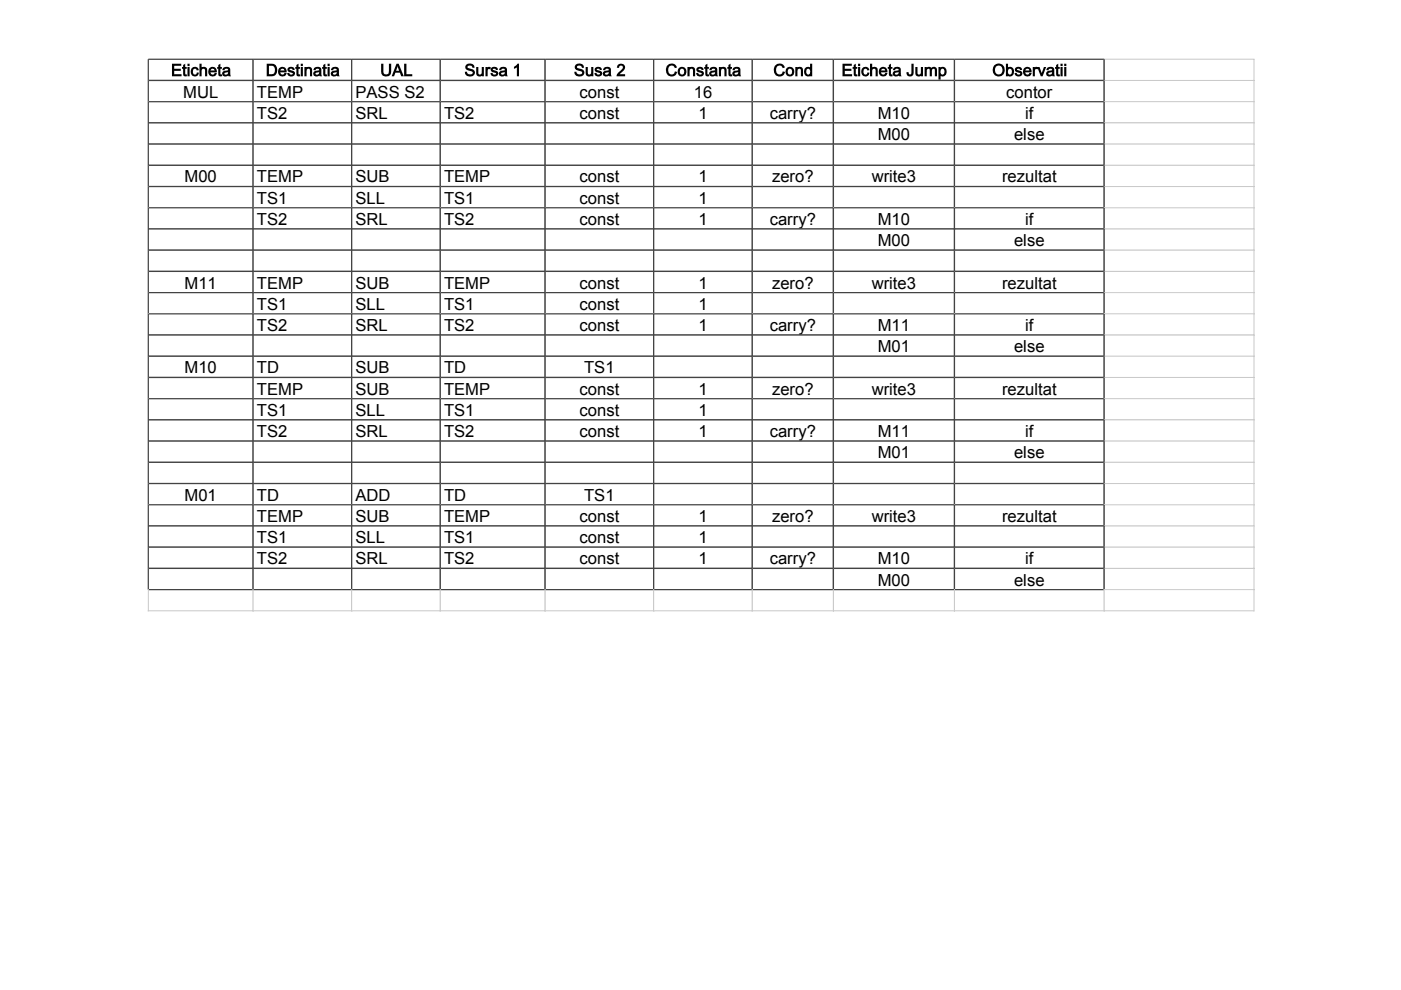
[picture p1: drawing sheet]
<svg xmlns="http://www.w3.org/2000/svg" width="297mm" height="210mm" viewBox="0 0 297 210" stroke-linecap="round" stroke-linejoin="round" font-family="sans-serif">
<defs><g id="words">
<g font-size="3.5" fill="#fff">
<text x="36.2" y="16.2">Eticheta</text>
<text x="56.3" y="16.2">Destinatia</text>
<text x="80.5" y="16.2">UAL</text>
<text x="98.4" y="16.2">Sursa 1</text>
<text x="121.6" y="16.2">Susa 2</text>
<text x="141" y="16.2">Constanta</text>
<text x="163.9" y="16.2">Cond</text>
<text x="178.4" y="16.2">Eticheta Jump</text>
<text x="210.3" y="16.2">Observatii</text>
</g>
<g font-size="3.5">
<text x="38.8" y="20.7">MUL</text>
<text x="54.5" y="20.7">TEMP</text>
<text x="75.4" y="20.7">PASS S2</text>
<text x="122.9" y="20.7">const</text>
<text x="147.1" y="20.7">16</text>
<text x="213.3" y="20.7">contor</text>
<text x="54.5" y="25.2">TS2</text>
<text x="75.4" y="25.2">SRL</text>
<text x="94.1" y="25.2">TS2</text>
<text x="122.9" y="25.2">const</text>
<text x="148.1" y="25.2">1</text>
<text x="163.2" y="25.2">carry?</text>
<text x="186.1" y="25.2">M10</text>
<text x="186.1" y="29.7">M00</text>
<text x="215" y="29.7">else</text>
<text x="217.4" y="25.2">if</text>
<text x="39.1" y="38.7">M00</text>
<text x="54.5" y="38.7">TEMP</text>
<text x="75.4" y="38.7">SUB</text>
<text x="94.1" y="38.7">TEMP</text>
<text x="122.9" y="38.7">const</text>
<text x="148.1" y="38.7">1</text>
<text x="163.7" y="38.7">zero?</text>
<text x="184.8" y="38.7">write3</text>
<text x="212.5" y="38.7">rezultat</text>
<text x="54.5" y="43.2">TS1</text>
<text x="54.5" y="47.7">TS2</text>
<text x="75.4" y="43.2">SLL</text>
<text x="75.4" y="47.7">SRL</text>
<text x="94.1" y="43.2">TS1</text>
<text x="94.1" y="47.7">TS2</text>
<text x="122.9" y="43.2">const</text>
<text x="122.9" y="47.7">const</text>
<text x="148.1" y="43.2">1</text>
<text x="148.1" y="47.7">1</text>
<text x="163.2" y="47.7">carry?</text>
<text x="186.1" y="47.7">M10</text>
<text x="217.4" y="47.7">if</text>
<text x="186.1" y="52.2">M00</text>
<text x="215" y="52.2">else</text>
<text x="39.1" y="61.2">M11</text>
<text x="54.5" y="61.2">TEMP</text>
<text x="54.5" y="65.7">TS1</text>
<text x="75.4" y="61.2">SUB</text>
<text x="75.4" y="65.7">SLL</text>
<text x="94.1" y="61.2">TEMP</text>
<text x="94.1" y="65.7">TS1</text>
<text x="122.9" y="61.2">const</text>
<text x="122.9" y="65.7">const</text>
<text x="148.1" y="61.2">1</text>
<text x="148.1" y="65.7">1</text>
<text x="163.7" y="61.2">zero?</text>
<text x="184.8" y="61.2">write3</text>
<text x="212.5" y="61.2">rezultat</text>
<text x="54.5" y="70.2">TS2</text>
<text x="75.4" y="70.2">SRL</text>
<text x="94.1" y="70.2">TS2</text>
<text x="122.9" y="70.2">const</text>
<text x="148.1" y="70.2">1</text>
<text x="163.2" y="70.2">carry?</text>
<text x="186.1" y="70.2">M11</text>
<text x="217.4" y="70.2">if</text>
<text x="186.1" y="74.7">M01</text>
<text x="215" y="74.7">else</text>
<text x="39.1" y="79.2">M10</text>
<text x="54.5" y="79.2">TD</text>
<text x="54.5" y="83.7">TEMP</text>
<text x="75.4" y="79.2">SUB</text>
<text x="75.4" y="83.7">SUB</text>
<text x="94.1" y="79.2">TD</text>
<text x="94.1" y="83.7">TEMP</text>
<text x="122.9" y="83.7">const</text>
<text x="123.9" y="79.2">TS1</text>
<text x="148.1" y="83.7">1</text>
<text x="163.7" y="83.7">zero?</text>
<text x="184.8" y="83.7">write3</text>
<text x="212.5" y="83.7">rezultat</text>
<text x="54.5" y="88.2">TS1</text>
<text x="75.4" y="88.2">SLL</text>
<text x="94.1" y="88.2">TS1</text>
<text x="122.9" y="88.2">const</text>
<text x="148.1" y="88.2">1</text>
<text x="54.5" y="92.7">TS2</text>
<text x="75.4" y="92.7">SRL</text>
<text x="94.1" y="92.7">TS2</text>
<text x="122.9" y="92.7">const</text>
<text x="148.1" y="92.7">1</text>
<text x="163.2" y="92.7">carry?</text>
<text x="186.1" y="92.7">M11</text>
<text x="217.4" y="92.7">if</text>
<text x="186.1" y="97.2">M01</text>
<text x="215" y="97.2">else</text>
<text x="39.1" y="106.2">M01</text>
<text x="54.5" y="106.2">TD</text>
<text x="75.4" y="106.2">ADD</text>
<text x="94.1" y="106.2">TD</text>
<text x="123.9" y="106.2">TS1</text>
<text x="54.5" y="110.7">TEMP</text>
<text x="75.4" y="110.7">SUB</text>
<text x="94.1" y="110.7">TEMP</text>
<text x="122.9" y="110.7">const</text>
<text x="148.1" y="110.7">1</text>
<text x="163.7" y="110.7">zero?</text>
<text x="184.8" y="110.7">write3</text>
<text x="212.5" y="110.7">rezultat</text>
<text x="54.5" y="115.2">TS1</text>
<text x="54.5" y="119.7">TS2</text>
<text x="75.4" y="115.2">SLL</text>
<text x="75.4" y="119.7">SRL</text>
<text x="94.1" y="115.2">TS1</text>
<text x="94.1" y="119.7">TS2</text>
<text x="122.9" y="115.2">const</text>
<text x="122.9" y="119.7">const</text>
<text x="148.1" y="115.2">1</text>
<text x="148.1" y="119.7">1</text>
<text x="163.2" y="119.7">carry?</text>
<text x="186.1" y="119.7">M10</text>
<text x="217.4" y="119.7">if</text>
<text x="186.1" y="124.1">M00</text>
<text x="215" y="124.1">else</text>
</g>
</g></defs>
<path d="M31.4 12.6h22.3v4.5h-22.3z" fill="none" stroke="#434343" stroke-width=".26"/>
<path d="M36.5 13.5h1.9v.5h-1.5v.6h1.4v.4h-1.4v.7h1.6v.5h-2zM38.8 13.8l.5-.3v.7h.3v.4h-.3v1.1l.3 .1v.4a.54 .54 0 0 1-.6-.1 .54 .54 0 0 1-.2-.5v-1h-.2v-.4h.2zM39.8 13.5h.4v.5h-.4zM39.8 14.2h.4v2h-.4zM40.7 14.4a.86 .86 0 0 1 .9-.2 .86 .86 0 0 1 .6 .7h-.5l-.2-.3a.61 .61 0 0 0-.6 .6 .61 .61 0 0 0 .5 .6l.3-.4h.5a.91 .91 0 0 1-1.2 .8 .91 .91 0 0 1-.5-1.3zM42.3 13.5h.4v.8a.73 .73 0 0 1 .9-.1 .73 .73 0 0 1 .3 .7v1.3h-.4v-1.3a.35 .35 0 0 0-.3-.3 .35 .35 0 0 0-.4 .3l-.1 1.3h-.4zM44.4 14.4a.94 .94 0 0 1 1.1-.1 .94 .94 0 0 1 .5 1h-1.4a.46 .46 0 0 0 .4 .5 .46 .46 0 0 0 .5-.4l.5 .1a.97 .97 0 0 1-1.3 .6 .97 .97 0 0 1-.5-1.3zM44.8 14.7l-.2 .2h.9l-.2-.3zM46.3 13.8l.4-.3v.7h.3v.4h-.3v1.1l.3 .1 .1 .4a.54 .54 0 0 1-.6-.1 .54 .54 0 0 1-.2-.5v-1h-.3v-.4h.3zM47.3 14.4a.9 .9 0 0 1 1.1-.2 .9 .9 0 0 1 .4 1.1l.2 .9h-.5l-.1-.2a.72 .72 0 0 1-.9 .2 .72 .72 0 0 1-.3-.9l.4-.3 .8-.1-.1-.2-.3-.1h-.3l-.1 .3h-.5zM47.6 15.5v.1a.39 .39 0 0 0 .5 .2 .39 .39 0 0 0 .2-.5z" fill="#000"/>
<path d="M53.7 12.6h20.9v4.5h-20.9z" fill="#fff"/>
<path d="M53.7 12.6h20.9v4.5h-20.9z" fill="none" stroke="#434343" stroke-width=".26"/>
<path d="M56.5 13.5h1a1.33 1.33 0 0 1 1.3 1.3 1.33 1.33 0 0 1-1.3 1.4h-1zM57 14v1.7h.5a.9 .9 0 0 0 .8-.9 .9 .9 0 0 0-.8-.8zM59.2 14.4a.94 .94 0 0 1 1.1-.1 .94 .94 0 0 1 .5 1h-1.4a.46 .46 0 0 0 .4 .5 .46 .46 0 0 0 .5-.4l.5 .1a.97 .97 0 0 1-1.3 .6 .97 .97 0 0 1-.5-1.3zM59.6 14.7l-.2 .2h.9l-.2-.3zM61 14.4a.86 .86 0 0 1 1.5 .4l-.4 .1a.33 .33 0 0 0-.3-.3 .33 .33 0 0 0-.4 .2l.1 .1a.76 .76 0 0 1 .8 .3 .76 .76 0 0 1 .1 .8 .91 .91 0 0 1-1.5-.5l.4-.1a.39 .39 0 0 0 .4 .4 .39 .39 0 0 0 .4-.2l-.1-.1a.78 .78 0 0 1-1-1.1zM62.8 13.8l.5-.3v.7h.3v.4h-.3v1.1l.3 .1 .1 .4a.54 .54 0 0 1-.7-.1 .54 .54 0 0 1-.2-.5v-1h-.2v-.4h.2zM63.8 13.5h.4v.5h-.4zM63.8 14.2h.4v2h-.4zM64.5 14.2l.5 .1a.74 .74 0 0 1 .8-.1 .74 .74 0 0 1 .4 .8v1.2h-.5v-1.5l-.3-.1-.4 .3v1.3h-.5zM66.6 14.4a.9 .9 0 0 1 1.2-.2 .9 .9 0 0 1 .3 1.1l.2 .9h-.5l-.1-.2a.72 .72 0 0 1-.9 .2 .72 .72 0 0 1-.3-.9l.4-.3 .8-.1-.1-.2-.3-.1h-.3l-.1 .3h-.5zM66.9 15.5v.1a.39 .39 0 0 0 .5 .2 .39 .39 0 0 0 .2-.5zM68.5 13.8l.5-.3v.7h.3v.4h-.3v1.1l.3 .1v.4a.54 .54 0 0 1-.6-.1 .54 .54 0 0 1-.2-.5v-1h-.2v-.4h.2zM69.5 13.5h.4v.5h-.4zM69.5 14.2h.4v2h-.4zM70.3 14.4a.9 .9 0 0 1 1.2-.2 .9 .9 0 0 1 .4 1.1l.1 .9h-.5l-.1-.2a.72 .72 0 0 1-.9 .2 .72 .72 0 0 1-.3-.9l.4-.3 .8-.1-.1-.2-.3-.1h-.2l-.2 .3h-.4zM70.6 15.5v.1a.39 .39 0 0 0 .5 .2 .39 .39 0 0 0 .2-.5z" fill="#000"/>
<path d="M74.6 12.6h18.8v4.5h-18.8z" fill="#fff"/>
<path d="M74.6 12.6h18.8v4.5h-18.8z" fill="none" stroke="#434343" stroke-width=".26"/>
<path d="M80.8 13.5h.5v1.5a.6 .6 0 0 0 .4 .8 .6 .6 0 0 0 .7-.4l.1-1.9h.4v1.5a1.07 1.07 0 0 1-1 1.2 1.07 1.07 0 0 1-1.1-1.2zM84.1 13.5h.4l1.1 2.7h-.5l-.3-.8h-1l-.3 .8h-.5zM84.3 13.8l-.3 1.2h.6zM85.7 13.5h.5v2.2h1.2v.5h-1.7z" fill="#000"/>
<path d="M93.4 12.6h22.2v4.5h-22.2z" fill="#fff"/>
<path d="M93.4 12.6h22.2v4.5h-22.2z" fill="none" stroke="#434343" stroke-width=".26"/>
<path d="M98.8 13.8a1.06 1.06 0 0 1 1.1-.3 1.06 1.06 0 0 1 .7 .9h-.4a.54 .54 0 0 0-.5-.5 .54 .54 0 0 0-.6 .4l.3 .2a1.12 1.12 0 0 1 1.3 1.1 1.12 1.12 0 0 1-1.2 .6 1.12 1.12 0 0 1-1-1h.5a.64 .64 0 0 0 .5 .6 .64 .64 0 0 0 .7-.4l-.4-.3a.91 .91 0 0 1-.9-.4 .91 .91 0 0 1-.1-.9zM101 14.2h.4v1.1a.37 .37 0 0 0 .2 .5 .37 .37 0 0 0 .5-.3v-1.3h.5v2l-.4-.1a.74 .74 0 0 1-.9 .1 .74 .74 0 0 1-.3-.8zM102.9 14.2l1.2 .1-.2 .4-.3-.1-.2 .2v1.4h-.5zM104.1 14.4a.85 .85 0 0 1 1.5 .4l-.5 .1a.33 .33 0 0 0-.2-.3 .33 .33 0 0 0-.4 .2l.1 .1a.76 .76 0 0 1 .8 .3 .76 .76 0 0 1 .1 .8 .91 .91 0 0 1-1.5-.5l.4-.1a.39 .39 0 0 0 .3 .4 .39 .39 0 0 0 .5-.2l-.1-.1a.78 .78 0 0 1-1-1.1zM106 14.4a.9 .9 0 0 1 1.1-.2 .9 .9 0 0 1 .4 1.1l.2 .9h-.5l-.1-.2a.72 .72 0 0 1-.9 .2 .72 .72 0 0 1-.3-.9l.4-.3 .7-.1v-.2l-.3-.1h-.3l-.1 .3h-.5zM106.3 15.5l-.1 .1a.39 .39 0 0 0 .5 .2 .39 .39 0 0 0 .3-.5zM109 14.2l.7-.7h.3v2.7h-.4v-1.9l-.6 .3z" fill="#000"/>
<path d="M115.6 12.6h23v4.5h-23z" fill="#fff"/>
<path d="M115.6 12.6h23v4.5h-23z" fill="none" stroke="#434343" stroke-width=".26"/>
<path d="M122 13.8a1.06 1.06 0 0 1 1.1-.3 1.06 1.06 0 0 1 .7 .9h-.4a.54 .54 0 0 0-.5-.5 .54 .54 0 0 0-.6 .4l.3 .2a1.12 1.12 0 0 1 1.3 1.1 1.12 1.12 0 0 1-1.2 .6 1.12 1.12 0 0 1-.9-1h.4a.64 .64 0 0 0 .5 .6 .64 .64 0 0 0 .7-.4l-.4-.3a.91 .91 0 0 1-.9-.4 .91 .91 0 0 1-.1-.9zM124.2 14.2h.4v1.1a.37 .37 0 0 0 .3 .5 .37 .37 0 0 0 .4-.3v-1.3h.5v2l-.4-.1a.74 .74 0 0 1-.8 .1 .74 .74 0 0 1-.4-.8zM126.2 14.4a.85 .85 0 0 1 1.4 .4l-.4 .1a.33 .33 0 0 0-.3-.3 .33 .33 0 0 0-.4 .2l.2 .1a.76 .76 0 0 1 .8 .3 .76 .76 0 0 1 0 .8 .91 .91 0 0 1-1.5-.5l.5-.1a.39 .39 0 0 0 .3 .4 .39 .39 0 0 0 .4-.2l-.1-.1a.78 .78 0 0 1-.9-1.1zM128 14.4a.9 .9 0 0 1 1.2-.2 .9 .9 0 0 1 .3 1.1l.2 .9h-.5l-.1-.2a.72 .72 0 0 1-.9 .2 .72 .72 0 0 1-.3-.9l.4-.3 .8-.1-.1-.2-.3-.1h-.3l-.1 .3h-.5zM128.3 15.5v.1a.39 .39 0 0 0 .5 .2 .39 .39 0 0 0 .2-.5zM131.1 13.7a.88 .88 0 0 1 1.3 .1 .88 .88 0 0 1-.4 1.3l-.6 .6h1.1v.5h-1.8a2.5 2.5 0 0 1 1.2-1.6 .41 .41 0 0 0 0-.6 .41 .41 0 0 0-.6 .1l-.1 .3h-.4z" fill="#000"/>
<path d="M138.6 12.6h20.9v4.5h-20.9z" fill="#fff"/>
<path d="M138.6 12.6h20.9v4.5h-20.9z" fill="none" stroke="#434343" stroke-width=".26"/>
<path d="M141.6 13.8a1.18 1.18 0 0 1 1.9 .5l-.4 .1a.77 .77 0 0 0-1.1-.4 .77 .77 0 0 0-.3 1.1 .7 .7 0 0 0 .7 .7 .7 .7 0 0 0 .7-.7l.5 .2a1.25 1.25 0 0 1-1.7 .8 1.25 1.25 0 0 1-.7-1.7zM144 14.4a.98 .98 0 0 1 1.3 .2 .98 .98 0 0 1-.1 1.3 .98 .98 0 0 1-1.3 0l-.2-.3a1.24 1.24 0 0 1 .3-1.2zM144.3 14.7a.57 .57 0 0 0-.1 .8 .57 .57 0 0 0 .8 .1 .58 .58 0 0 0 0-.7 .58 .58 0 0 0-.7-.2zM145.8 14.2l.4 .1a.74 .74 0 0 1 .8-.1 .74 .74 0 0 1 .4 .8v1.2h-.5v-1.5l-.3-.1-.4 .3v1.3h-.4zM147.7 14.4a.85 .85 0 0 1 1.5 .4l-.5 .1a.33 .33 0 0 0-.2-.3 .33 .33 0 0 0-.4 .2l.1 .1a.76 .76 0 0 1 .8 .2 .76 .76 0 0 1 .1 .9 .91 .91 0 0 1-1.5-.5l.4-.1a.39 .39 0 0 0 .3 .4 .39 .39 0 0 0 .5-.2l-.1-.1a.78 .78 0 0 1-1-1.1zM149.5 13.8l.5-.3v.7h.3v.4h-.3v1.1l.3 .1 .1 .4a.54 .54 0 0 1-.7-.1 .54 .54 0 0 1-.2-.5v-1h-.2v-.4h.2zM150.6 14.4a.9 .9 0 0 1 1.1-.2 .9 .9 0 0 1 .4 1.1l.1 .9h-.5v-.2a.72 .72 0 0 1-1 .2 .72 .72 0 0 1-.2-.9l.4-.3 .7-.1v-.2l-.3-.1h-.3l-.2 .3h-.4zM150.9 15.5l-.1 .1a.39 .39 0 0 0 .5 .2 .39 .39 0 0 0 .2-.5zM152.4 14.2l.4 .1a.74 .74 0 0 1 .9-.1 .74 .74 0 0 1 .3 .8v1.2h-.4v-1.5l-.3-.1-.4 .3v1.3h-.5zM154.4 13.8l.5-.3v.7h.3v.4h-.3v1.1l.3 .1 .1 .4a.54 .54 0 0 1-.7-.1 .54 .54 0 0 1-.2-.5v-1h-.2v-.4h.2zM155.5 14.4a.9 .9 0 0 1 1.1-.2 .9 .9 0 0 1 .4 1.1l.1 .9h-.5v-.2a.72 .72 0 0 1-1 .2 .72 .72 0 0 1-.2-.9l.4-.3 .7-.1v-.2l-.3-.1h-.3l-.2 .3h-.4zM155.8 15.5l-.1 .1a.39 .39 0 0 0 .5 .2 .39 .39 0 0 0 .2-.5z" fill="#000"/>
<path d="M159.5 12.6h17.2v4.5h-17.2z" fill="#fff"/>
<path d="M159.5 12.6h17.2v4.5h-17.2z" fill="none" stroke="#434343" stroke-width=".26"/>
<path d="M164.4 13.8a1.18 1.18 0 0 1 2 .5l-.5 .1a.77 .77 0 0 0-1-.4 .77 .77 0 0 0-.3 1.1 .7 .7 0 0 0 .7 .7 .7 .7 0 0 0 .7-.7l.5 .2a1.25 1.25 0 0 1-1.7 .8 1.25 1.25 0 0 1-.7-1.7zM166.9 14.4a.98 .98 0 0 1 1.3 .2 .98 .98 0 0 1-.1 1.3 .98 .98 0 0 1-1.4 0l-.1-.3a1.24 1.24 0 0 1 .3-1.2zM167.1 14.7a.57 .57 0 0 0 0 .8 .57 .57 0 0 0 .7 .1 .58 .58 0 0 0 .1-.7 .58 .58 0 0 0-.8-.2zM168.6 14.2l.4 .1a.74 .74 0 0 1 .9-.1 .74 .74 0 0 1 .4 .8v1.2h-.5v-1.5l-.3-.1-.4 .3v1.3h-.5zM170.7 14.5a.87 .87 0 0 1 1.1-.2v-.8h.4v2.7l-.4-.1a1.01 1.01 0 0 1-1.3-.4 1.01 1.01 0 0 1 .2-1.2zM171.1 14.7a.7 .7 0 0 0 .4 1.1 .67 .67 0 0 0 .3-.7 .67 .67 0 0 0-.6-.5z" fill="#000"/>
<path d="M176.7 12.6h25.7v4.5h-25.7z" fill="#fff"/>
<path d="M176.7 12.6h25.7v4.5h-25.7z" fill="none" stroke="#434343" stroke-width=".26"/>
<path d="M178.6 13.5h2v.5h-1.5v.6h1.4v.4h-1.4v.7h1.6v.5h-2.1zM181 13.8l.4-.3v.7h.4v.4h-.4v1.1l.3 .1 .1 .4a.54 .54 0 0 1-.6-.1 .54 .54 0 0 1-.2-.5v-1h-.2v-.4h.2zM181.9 13.5h.5v.5h-.5zM181.9 14.2h.5v2h-.5zM182.9 14.4a.86 .86 0 0 1 .8-.2 .86 .86 0 0 1 .6 .7h-.4l-.2-.3a.61 .61 0 0 0-.6 .6 .61 .61 0 0 0 .5 .6l.3-.4h.5a.91 .91 0 0 1-1.2 .8 .91 .91 0 0 1-.6-1.3zM184.5 13.5h.4v.8a.73 .73 0 0 1 .8-.1 .73 .73 0 0 1 .4 .7v1.3h-.5v-1.3a.35 .35 0 0 0-.3-.3 .35 .35 0 0 0-.4 .3v1.3h-.4zM186.6 14.4a.94 .94 0 0 1 1.1-.1 .94 .94 0 0 1 .5 1h-1.4a.46 .46 0 0 0 .4 .5 .46 .46 0 0 0 .5-.4l.5 .1a.97 .97 0 0 1-1.3 .6 .97 .97 0 0 1-.5-1.3zM186.9 14.7l-.1 .2h.9l-.2-.3zM188.5 13.8l.4-.3v.7h.3v.4h-.3v1.1l.3 .1 .1 .4a.54 .54 0 0 1-.6-.1 .54 .54 0 0 1-.2-.5v-1h-.3v-.4h.3zM189.5 14.4a.9 .9 0 0 1 1.1-.2 .9 .9 0 0 1 .4 1.1l.1 .9h-.4l-.1-.2a.72 .72 0 0 1-.9 .2 .72 .72 0 0 1-.3-.9l.4-.3 .7-.1v-.2l-.3-.1h-.3l-.2 .3h-.4zM189.8 15.5l-.1 .1a.39 .39 0 0 0 .5 .2 .39 .39 0 0 0 .3-.5zM193.2 13.5h.5v1.8a.78 .78 0 0 1-.7 .9 .78 .78 0 0 1-.8-.9h.4l.1 .2a.29 .29 0 0 0 .2 .3 .29 .29 0 0 0 .3-.3zM194.1 14.2h.4v1.1a.37 .37 0 0 0 .2 .5 .37 .37 0 0 0 .5-.3v-1.3h.5v2l-.4-.1a.73 .73 0 0 1-.9 .1 .73 .73 0 0 1-.3-.8zM196 14.2h1.1l.4 .2a.67 .67 0 0 1 .7-.2 .67 .67 0 0 1 .5 .6v1.4h-.5v-1.3l-.2-.3-.4 .2v1.4h-.5v-1.3a.31 .31 0 0 0-.3-.3 .31 .31 0 0 0-.3 .3v1.3h-.5zM199 14.2l.4 .1a.97 .97 0 0 1 1.3 .9 .97 .97 0 0 1-1.3 .9v.8h-.4zM199.5 14.7a.56 .56 0 0 0-.1 .7 .56 .56 0 0 0 .7 .3 .69 .69 0 0 0-.4-1.1z" fill="#000"/>
<path d="M202.4 12.6h31.7v4.5h-31.7z" fill="#fff"/>
<path d="M202.4 12.6h31.7v4.5h-31.7z" fill="none" stroke="#434343" stroke-width=".26"/>
<path d="M210.8 13.8a1.32 1.32 0 0 1 1.9 .2 1.32 1.32 0 0 1-.2 1.9 1.32 1.32 0 0 1-1.9-.4l-.1-.7zM211.2 14.1a.95 .95 0 0 0-.2 1.2 .95 .95 0 0 0 1.1 .4 .92 .92 0 0 0 .4-1.3 .92 .92 0 0 0-1.3-.3zM213.3 13.5h.4v.8a.98 .98 0 0 1 1.3 .9 .98 .98 0 0 1-1.3 .9l-.4 .1zM213.8 14.7a.65 .65 0 0 0 .4 1.1 .66 .66 0 0 0 .3-.7 .66 .66 0 0 0-.5-.5zM215.3 14.4a.86 .86 0 0 1 1.4 .4l-.4 .1a.33 .33 0 0 0-.3-.3 .33 .33 0 0 0-.4 .2l.2 .1a.76 .76 0 0 1 .8 .3 .76 .76 0 0 1 0 .8 .91 .91 0 0 1-1.5-.5l.4-.1a.39 .39 0 0 0 .4 .4 .39 .39 0 0 0 .4-.2l-.1-.1a.78 .78 0 0 1-.9-1.1zM217.2 14.4a.94 .94 0 0 1 1.1-.1 .94 .94 0 0 1 .4 1h-1.3a.46 .46 0 0 0 .4 .5 .46 .46 0 0 0 .5-.4l.4 .1a.97 .97 0 0 1-1.3 .6 .97 .97 0 0 1-.4-1.3zM217.5 14.7l-.1 .2h.8l-.1-.3zM219 14.2l1.1 .1-.1 .4-.4-.1-.1 .2-.1 1.4h-.4zM219.9 14.2h.5l.5 1.3 .4-1.3h.5l-.7 2h-.4zM222 14.4a.9 .9 0 0 1 1.2-.2 .9 .9 0 0 1 .3 1.1l.2 .9h-.5l-.1-.2a.72 .72 0 0 1-.9 .2 .72 .72 0 0 1-.3-.9l.4-.3 .8-.1-.1-.2-.3-.1h-.3l-.1 .3h-.5zM222.3 15.5v.1a.39 .39 0 0 0 .5 .2 .39 .39 0 0 0 .2-.5zM223.9 13.8l.5-.3v.7h.3v.4h-.3v1.1l.3 .1v.4a.54 .54 0 0 1-.6-.1 .54 .54 0 0 1-.2-.5v-1h-.2v-.4h.2zM224.8 13.5h.5v.5h-.5zM224.8 14.2h.5v2h-.5zM225.6 13.5h.5v.5h-.5zM225.6 14.2h.5v2h-.5z" fill="#000"/>
<path d="M234.1 12.6h31.8v4.5h-31.8z" fill="#fff"/>
<path d="M234.1 12.6h31.8v4.5h-31.8" fill="none" stroke="#c8c8c8" stroke-width=".21"/>
<path d="M234.1 12.6v4.5" fill="none" stroke="#434343" stroke-width=".26"/>
<path d="M31.4 17.1h22.3v4.5h-22.3z" fill="#fff"/>
<path d="M31.4 17.1h22.3v4.5h-22.3z" fill="none" stroke="#434343" stroke-width=".26"/>
<path d="M53.7 17.1h20.9v4.5h-20.9z" fill="#fff"/>
<path d="M53.7 17.1h20.9v4.5h-20.9z" fill="none" stroke="#434343" stroke-width=".26"/>
<path d="M74.6 17.1h18.8v4.5h-18.8z" fill="#fff"/>
<path d="M74.6 17.1h18.8v4.5h-18.8z" fill="none" stroke="#434343" stroke-width=".26"/>
<path d="M93.4 17.1h22.2v4.5h-22.2z" fill="#fff"/>
<path d="M93.4 17.1h22.2v4.5h-22.2z" fill="none" stroke="#434343" stroke-width=".26"/>
<path d="M115.6 17.1h23v4.5h-23z" fill="#fff"/>
<path d="M115.6 17.1h23v4.5h-23z" fill="none" stroke="#434343" stroke-width=".26"/>
<path d="M138.6 17.1h20.9v4.5h-20.9z" fill="#fff"/>
<path d="M138.6 17.1h20.9v4.5h-20.9z" fill="none" stroke="#434343" stroke-width=".26"/>
<path d="M159.5 17.1h17.2v4.5h-17.2z" fill="#fff"/>
<path d="M159.5 17.1h17.2v4.5h-17.2z" fill="none" stroke="#434343" stroke-width=".26"/>
<path d="M176.7 17.1h25.7v4.5h-25.7z" fill="#fff"/>
<path d="M176.7 17.1h25.7v4.5h-25.7z" fill="none" stroke="#434343" stroke-width=".26"/>
<path d="M202.4 17.1h31.7v4.5h-31.7z" fill="#fff"/>
<path d="M202.4 17.1h31.7v4.5h-31.7z" fill="none" stroke="#434343" stroke-width=".26"/>
<path d="M234.1 17.1h31.8v4.5h-31.8z" fill="#fff"/>
<path d="M234.1 17.1h31.8v4.5h-31.8" fill="none" stroke="#c8c8c8" stroke-width=".21"/>
<path d="M234.1 17.1v4.5" fill="none" stroke="#434343" stroke-width=".26"/>
<path d="M31.4 21.6h22.3v4.5h-22.3z" fill="#fff"/>
<path d="M31.4 21.6h22.3v4.5h-22.3z" fill="none" stroke="#434343" stroke-width=".26"/>
<path d="M53.7 21.6h20.9v4.5h-20.9z" fill="#fff"/>
<path d="M53.7 21.6h20.9v4.5h-20.9z" fill="none" stroke="#434343" stroke-width=".26"/>
<path d="M74.6 21.6h18.8v4.5h-18.8z" fill="#fff"/>
<path d="M74.6 21.6h18.8v4.5h-18.8z" fill="none" stroke="#434343" stroke-width=".26"/>
<path d="M93.4 21.6h22.2v4.5h-22.2z" fill="#fff"/>
<path d="M93.4 21.6h22.2v4.5h-22.2z" fill="none" stroke="#434343" stroke-width=".26"/>
<path d="M115.6 21.6h23v4.5h-23z" fill="#fff"/>
<path d="M115.6 21.6h23v4.5h-23z" fill="none" stroke="#434343" stroke-width=".26"/>
<path d="M138.6 21.6h20.9v4.5h-20.9z" fill="#fff"/>
<path d="M138.6 21.6h20.9v4.5h-20.9z" fill="none" stroke="#434343" stroke-width=".26"/>
<path d="M159.5 21.6h17.2v4.5h-17.2z" fill="#fff"/>
<path d="M159.5 21.6h17.2v4.5h-17.2z" fill="none" stroke="#434343" stroke-width=".26"/>
<path d="M176.7 21.6h25.7v4.5h-25.7z" fill="#fff"/>
<path d="M176.7 21.6h25.7v4.5h-25.7z" fill="none" stroke="#434343" stroke-width=".26"/>
<path d="M202.4 21.6h31.7v4.5h-31.7z" fill="#fff"/>
<path d="M202.4 21.6h31.7v4.5h-31.7z" fill="none" stroke="#434343" stroke-width=".26"/>
<path d="M234.1 21.6h31.8v4.5h-31.8z" fill="#fff"/>
<path d="M234.1 21.6h31.8v4.5h-31.8" fill="none" stroke="#c8c8c8" stroke-width=".21"/>
<path d="M234.1 21.6v4.5" fill="none" stroke="#434343" stroke-width=".26"/>
<path d="M31.4 26.1h22.3v4.5h-22.3z" fill="#fff"/>
<path d="M31.4 26.1h22.3v4.5h-22.3z" fill="none" stroke="#434343" stroke-width=".26"/>
<path d="M53.7 26.1h20.9v4.5h-20.9z" fill="#fff"/>
<path d="M53.7 26.1h20.9v4.5h-20.9z" fill="none" stroke="#434343" stroke-width=".26"/>
<path d="M74.6 26.1h18.8v4.5h-18.8z" fill="#fff"/>
<path d="M74.6 26.1h18.8v4.5h-18.8z" fill="none" stroke="#434343" stroke-width=".26"/>
<path d="M93.4 26.1h22.2v4.5h-22.2z" fill="#fff"/>
<path d="M93.4 26.1h22.2v4.5h-22.2z" fill="none" stroke="#434343" stroke-width=".26"/>
<path d="M115.6 26.1h23v4.5h-23z" fill="#fff"/>
<path d="M115.6 26.1h23v4.5h-23z" fill="none" stroke="#434343" stroke-width=".26"/>
<path d="M138.6 26.1h20.9v4.5h-20.9z" fill="#fff"/>
<path d="M138.6 26.1h20.9v4.5h-20.9z" fill="none" stroke="#434343" stroke-width=".26"/>
<path d="M159.5 26.1h17.2v4.5h-17.2z" fill="#fff"/>
<path d="M159.5 26.1h17.2v4.5h-17.2z" fill="none" stroke="#434343" stroke-width=".26"/>
<path d="M176.7 26.1h25.7v4.5h-25.7z" fill="#fff"/>
<path d="M176.7 26.1h25.7v4.5h-25.7z" fill="none" stroke="#434343" stroke-width=".26"/>
<path d="M202.4 26.1h31.7v4.5h-31.7z" fill="#fff"/>
<path d="M202.4 26.1h31.7v4.5h-31.7z" fill="none" stroke="#434343" stroke-width=".26"/>
<path d="M234.1 26.1h31.8v4.5h-31.8z" fill="#fff"/>
<path d="M234.1 26.1h31.8v4.5h-31.8" fill="none" stroke="#c8c8c8" stroke-width=".21"/>
<path d="M234.1 26.1v4.5" fill="none" stroke="#434343" stroke-width=".26"/>
<path d="M31.4 30.6h22.3v4.5h-22.3z" fill="#fff"/>
<path d="M31.4 30.6h22.3v4.5h-22.3z" fill="none" stroke="#434343" stroke-width=".26"/>
<path d="M53.7 30.6h20.9v4.5h-20.9z" fill="#fff"/>
<path d="M53.7 30.6h20.9v4.5h-20.9z" fill="none" stroke="#434343" stroke-width=".26"/>
<path d="M74.6 30.6h18.8v4.5h-18.8z" fill="#fff"/>
<path d="M74.6 30.6h18.8v4.5h-18.8z" fill="none" stroke="#434343" stroke-width=".26"/>
<path d="M93.4 30.6h22.2v4.5h-22.2z" fill="#fff"/>
<path d="M93.4 30.6h22.2v4.5h-22.2z" fill="none" stroke="#434343" stroke-width=".26"/>
<path d="M115.6 30.6h23v4.5h-23z" fill="#fff"/>
<path d="M115.6 30.6h23v4.5h-23z" fill="none" stroke="#434343" stroke-width=".26"/>
<path d="M138.6 30.6h20.9v4.5h-20.9z" fill="#fff"/>
<path d="M138.6 30.6h20.9v4.5h-20.9z" fill="none" stroke="#434343" stroke-width=".26"/>
<path d="M159.5 30.6h17.2v4.5h-17.2z" fill="#fff"/>
<path d="M159.5 30.6h17.2v4.5h-17.2z" fill="none" stroke="#434343" stroke-width=".26"/>
<path d="M176.7 30.6h25.7v4.5h-25.7z" fill="#fff"/>
<path d="M176.7 30.6h25.7v4.5h-25.7z" fill="none" stroke="#434343" stroke-width=".26"/>
<path d="M202.4 30.6h31.7v4.5h-31.7z" fill="#fff"/>
<path d="M202.4 30.6h31.7v4.5h-31.7z" fill="none" stroke="#434343" stroke-width=".26"/>
<path d="M234.1 30.6h31.8v4.5h-31.8z" fill="#fff"/>
<path d="M234.1 30.6h31.8v4.5h-31.8" fill="none" stroke="#c8c8c8" stroke-width=".21"/>
<path d="M234.1 30.6v4.5" fill="none" stroke="#434343" stroke-width=".26"/>
<path d="M31.4 35.1h22.3v4.5h-22.3z" fill="#fff"/>
<path d="M31.4 35.1h22.3v4.5h-22.3z" fill="none" stroke="#434343" stroke-width=".26"/>
<path d="M53.7 35.1h20.9v4.5h-20.9z" fill="#fff"/>
<path d="M53.7 35.1h20.9v4.5h-20.9z" fill="none" stroke="#434343" stroke-width=".26"/>
<path d="M74.6 35.1h18.8v4.5h-18.8z" fill="#fff"/>
<path d="M74.6 35.1h18.8v4.5h-18.8z" fill="none" stroke="#434343" stroke-width=".26"/>
<path d="M93.4 35.1h22.2v4.5h-22.2z" fill="#fff"/>
<path d="M93.4 35.1h22.2v4.5h-22.2z" fill="none" stroke="#434343" stroke-width=".26"/>
<path d="M115.6 35.1h23v4.5h-23z" fill="#fff"/>
<path d="M115.6 35.1h23v4.5h-23z" fill="none" stroke="#434343" stroke-width=".26"/>
<path d="M138.6 35.1h20.9v4.5h-20.9z" fill="#fff"/>
<path d="M138.6 35.1h20.9v4.5h-20.9z" fill="none" stroke="#434343" stroke-width=".26"/>
<path d="M159.5 35.1h17.2v4.5h-17.2z" fill="#fff"/>
<path d="M159.5 35.1h17.2v4.5h-17.2z" fill="none" stroke="#434343" stroke-width=".26"/>
<path d="M176.7 35.1h25.7v4.5h-25.7z" fill="#fff"/>
<path d="M176.7 35.1h25.7v4.5h-25.7z" fill="none" stroke="#434343" stroke-width=".26"/>
<path d="M202.4 35.1h31.7v4.5h-31.7z" fill="#fff"/>
<path d="M202.4 35.1h31.7v4.5h-31.7z" fill="none" stroke="#434343" stroke-width=".26"/>
<path d="M234.1 35.1h31.8v4.5h-31.8z" fill="#fff"/>
<path d="M234.1 35.1h31.8v4.5h-31.8" fill="none" stroke="#c8c8c8" stroke-width=".21"/>
<path d="M234.1 35.1v4.5" fill="none" stroke="#434343" stroke-width=".26"/>
<path d="M31.4 39.6h22.3v4.5h-22.3z" fill="#fff"/>
<path d="M31.4 39.6h22.3v4.5h-22.3z" fill="none" stroke="#434343" stroke-width=".26"/>
<path d="M53.7 39.6h20.9v4.5h-20.9z" fill="#fff"/>
<path d="M53.7 39.6h20.9v4.5h-20.9z" fill="none" stroke="#434343" stroke-width=".26"/>
<path d="M74.6 39.6h18.8v4.5h-18.8z" fill="#fff"/>
<path d="M74.6 39.6h18.8v4.5h-18.8z" fill="none" stroke="#434343" stroke-width=".26"/>
<path d="M93.4 39.6h22.2v4.5h-22.2z" fill="#fff"/>
<path d="M93.4 39.6h22.2v4.5h-22.2z" fill="none" stroke="#434343" stroke-width=".26"/>
<path d="M115.6 39.6h23v4.5h-23z" fill="#fff"/>
<path d="M115.6 39.6h23v4.5h-23z" fill="none" stroke="#434343" stroke-width=".26"/>
<path d="M138.6 39.6h20.9v4.5h-20.9z" fill="#fff"/>
<path d="M138.6 39.6h20.9v4.5h-20.9z" fill="none" stroke="#434343" stroke-width=".26"/>
<path d="M159.5 39.6h17.2v4.5h-17.2z" fill="#fff"/>
<path d="M159.5 39.6h17.2v4.5h-17.2z" fill="none" stroke="#434343" stroke-width=".26"/>
<path d="M176.7 39.6h25.7v4.5h-25.7z" fill="#fff"/>
<path d="M176.7 39.6h25.7v4.5h-25.7z" fill="none" stroke="#434343" stroke-width=".26"/>
<path d="M202.4 39.6h31.7v4.5h-31.7z" fill="#fff"/>
<path d="M202.4 39.6h31.7v4.5h-31.7z" fill="none" stroke="#434343" stroke-width=".26"/>
<path d="M234.1 39.6h31.8v4.5h-31.8z" fill="#fff"/>
<path d="M234.1 39.6h31.8v4.5h-31.8" fill="none" stroke="#c8c8c8" stroke-width=".21"/>
<path d="M234.1 39.6v4.5" fill="none" stroke="#434343" stroke-width=".26"/>
<path d="M31.4 44.1h22.3v4.4h-22.3z" fill="#fff"/>
<path d="M31.4 44.1h22.3v4.4h-22.3z" fill="none" stroke="#434343" stroke-width=".26"/>
<path d="M53.7 44.1h20.9v4.4h-20.9z" fill="#fff"/>
<path d="M53.7 44.1h20.9v4.4h-20.9z" fill="none" stroke="#434343" stroke-width=".26"/>
<path d="M74.6 44.1h18.8v4.4h-18.8z" fill="#fff"/>
<path d="M74.6 44.1h18.8v4.4h-18.8z" fill="none" stroke="#434343" stroke-width=".26"/>
<path d="M93.4 44.1h22.2v4.4h-22.2z" fill="#fff"/>
<path d="M93.4 44.1h22.2v4.4h-22.2z" fill="none" stroke="#434343" stroke-width=".26"/>
<path d="M115.6 44.1h23v4.4h-23z" fill="#fff"/>
<path d="M115.6 44.1h23v4.4h-23z" fill="none" stroke="#434343" stroke-width=".26"/>
<path d="M138.6 44.1h20.9v4.4h-20.9z" fill="#fff"/>
<path d="M138.6 44.1h20.9v4.4h-20.9z" fill="none" stroke="#434343" stroke-width=".26"/>
<path d="M159.5 44.1h17.2v4.4h-17.2z" fill="#fff"/>
<path d="M159.5 44.1h17.2v4.4h-17.2z" fill="none" stroke="#434343" stroke-width=".26"/>
<path d="M176.7 44.1h25.7v4.4h-25.7z" fill="#fff"/>
<path d="M176.7 44.1h25.7v4.4h-25.7z" fill="none" stroke="#434343" stroke-width=".26"/>
<path d="M202.4 44.1h31.7v4.4h-31.7z" fill="#fff"/>
<path d="M202.4 44.1h31.7v4.4h-31.7z" fill="none" stroke="#434343" stroke-width=".26"/>
<path d="M234.1 44.1h31.8v4.4h-31.8z" fill="#fff"/>
<path d="M234.1 44.1h31.8v4.4h-31.8" fill="none" stroke="#c8c8c8" stroke-width=".21"/>
<path d="M234.1 44.1v4.4" fill="none" stroke="#434343" stroke-width=".26"/>
<path d="M31.4 48.5h22.3v4.5h-22.3z" fill="#fff"/>
<path d="M31.4 48.5h22.3v4.5h-22.3z" fill="none" stroke="#434343" stroke-width=".26"/>
<path d="M53.7 48.5h20.9v4.5h-20.9z" fill="#fff"/>
<path d="M53.7 48.5h20.9v4.5h-20.9z" fill="none" stroke="#434343" stroke-width=".26"/>
<path d="M74.6 48.5h18.8v4.5h-18.8z" fill="#fff"/>
<path d="M74.6 48.5h18.8v4.5h-18.8z" fill="none" stroke="#434343" stroke-width=".26"/>
<path d="M93.4 48.5h22.2v4.5h-22.2z" fill="#fff"/>
<path d="M93.4 48.5h22.2v4.5h-22.2z" fill="none" stroke="#434343" stroke-width=".26"/>
<path d="M115.6 48.5h23v4.5h-23z" fill="#fff"/>
<path d="M115.6 48.5h23v4.5h-23z" fill="none" stroke="#434343" stroke-width=".26"/>
<path d="M138.6 48.5h20.9v4.5h-20.9z" fill="#fff"/>
<path d="M138.6 48.5h20.9v4.5h-20.9z" fill="none" stroke="#434343" stroke-width=".26"/>
<path d="M159.5 48.5h17.2v4.5h-17.2z" fill="#fff"/>
<path d="M159.5 48.5h17.2v4.5h-17.2z" fill="none" stroke="#434343" stroke-width=".26"/>
<path d="M176.7 48.5h25.7v4.5h-25.7z" fill="#fff"/>
<path d="M176.7 48.5h25.7v4.5h-25.7z" fill="none" stroke="#434343" stroke-width=".26"/>
<path d="M202.4 48.5h31.7v4.5h-31.7z" fill="#fff"/>
<path d="M202.4 48.5h31.7v4.5h-31.7z" fill="none" stroke="#434343" stroke-width=".26"/>
<path d="M234.1 48.5h31.8v4.5h-31.8z" fill="#fff"/>
<path d="M234.1 48.5h31.8v4.5h-31.8" fill="none" stroke="#c8c8c8" stroke-width=".21"/>
<path d="M234.1 48.5v4.5" fill="none" stroke="#434343" stroke-width=".26"/>
<path d="M31.4 53h22.3v4.5h-22.3z" fill="#fff"/>
<path d="M31.4 53h22.3v4.5h-22.3z" fill="none" stroke="#434343" stroke-width=".26"/>
<path d="M53.7 53h20.9v4.5h-20.9z" fill="#fff"/>
<path d="M53.7 53h20.9v4.5h-20.9z" fill="none" stroke="#434343" stroke-width=".26"/>
<path d="M74.6 53h18.8v4.5h-18.8z" fill="#fff"/>
<path d="M74.6 53h18.8v4.5h-18.8z" fill="none" stroke="#434343" stroke-width=".26"/>
<path d="M93.4 53h22.2v4.5h-22.2z" fill="#fff"/>
<path d="M93.4 53h22.2v4.5h-22.2z" fill="none" stroke="#434343" stroke-width=".26"/>
<path d="M115.6 53h23v4.5h-23z" fill="#fff"/>
<path d="M115.6 53h23v4.5h-23z" fill="none" stroke="#434343" stroke-width=".26"/>
<path d="M138.6 53h20.9v4.5h-20.9z" fill="#fff"/>
<path d="M138.6 53h20.9v4.5h-20.9z" fill="none" stroke="#434343" stroke-width=".26"/>
<path d="M159.5 53h17.2v4.5h-17.2z" fill="#fff"/>
<path d="M159.5 53h17.2v4.5h-17.2z" fill="none" stroke="#434343" stroke-width=".26"/>
<path d="M176.7 53h25.7v4.5h-25.7z" fill="#fff"/>
<path d="M176.7 53h25.7v4.5h-25.7z" fill="none" stroke="#434343" stroke-width=".26"/>
<path d="M202.4 53h31.7v4.5h-31.7z" fill="#fff"/>
<path d="M202.4 53h31.7v4.5h-31.7z" fill="none" stroke="#434343" stroke-width=".26"/>
<path d="M234.1 53h31.8v4.5h-31.8z" fill="#fff"/>
<path d="M234.1 53h31.8v4.5h-31.8" fill="none" stroke="#c8c8c8" stroke-width=".21"/>
<path d="M234.1 53v4.5" fill="none" stroke="#434343" stroke-width=".26"/>
<path d="M31.4 57.5h22.3v4.5h-22.3z" fill="#fff"/>
<path d="M31.4 57.5h22.3v4.5h-22.3z" fill="none" stroke="#434343" stroke-width=".26"/>
<path d="M53.7 57.5h20.9v4.5h-20.9z" fill="#fff"/>
<path d="M53.7 57.5h20.9v4.5h-20.9z" fill="none" stroke="#434343" stroke-width=".26"/>
<path d="M74.6 57.5h18.8v4.5h-18.8z" fill="#fff"/>
<path d="M74.6 57.5h18.8v4.5h-18.8z" fill="none" stroke="#434343" stroke-width=".26"/>
<path d="M93.4 57.5h22.2v4.5h-22.2z" fill="#fff"/>
<path d="M93.4 57.5h22.2v4.5h-22.2z" fill="none" stroke="#434343" stroke-width=".26"/>
<path d="M115.6 57.5h23v4.5h-23z" fill="#fff"/>
<path d="M115.6 57.5h23v4.5h-23z" fill="none" stroke="#434343" stroke-width=".26"/>
<path d="M138.6 57.5h20.9v4.5h-20.9z" fill="#fff"/>
<path d="M138.6 57.5h20.9v4.5h-20.9z" fill="none" stroke="#434343" stroke-width=".26"/>
<path d="M159.5 57.5h17.2v4.5h-17.2z" fill="#fff"/>
<path d="M159.5 57.5h17.2v4.5h-17.2z" fill="none" stroke="#434343" stroke-width=".26"/>
<path d="M176.7 57.5h25.7v4.5h-25.7z" fill="#fff"/>
<path d="M176.7 57.5h25.7v4.5h-25.7z" fill="none" stroke="#434343" stroke-width=".26"/>
<path d="M202.4 57.5h31.7v4.5h-31.7z" fill="#fff"/>
<path d="M202.4 57.5h31.7v4.5h-31.7z" fill="none" stroke="#434343" stroke-width=".26"/>
<path d="M234.1 57.5h31.8v4.5h-31.8z" fill="#fff"/>
<path d="M234.1 57.5h31.8v4.5h-31.8" fill="none" stroke="#c8c8c8" stroke-width=".21"/>
<path d="M234.1 57.5v4.5" fill="none" stroke="#434343" stroke-width=".26"/>
<path d="M31.4 62h22.3v4.5h-22.3z" fill="#fff"/>
<path d="M31.4 62h22.3v4.5h-22.3z" fill="none" stroke="#434343" stroke-width=".26"/>
<path d="M53.7 62h20.9v4.5h-20.9z" fill="#fff"/>
<path d="M53.7 62h20.9v4.5h-20.9z" fill="none" stroke="#434343" stroke-width=".26"/>
<path d="M74.6 62h18.8v4.5h-18.8z" fill="#fff"/>
<path d="M74.6 62h18.8v4.5h-18.8z" fill="none" stroke="#434343" stroke-width=".26"/>
<path d="M93.4 62h22.2v4.5h-22.2z" fill="#fff"/>
<path d="M93.4 62h22.2v4.5h-22.2z" fill="none" stroke="#434343" stroke-width=".26"/>
<path d="M115.6 62h23v4.5h-23z" fill="#fff"/>
<path d="M115.6 62h23v4.5h-23z" fill="none" stroke="#434343" stroke-width=".26"/>
<path d="M138.6 62h20.9v4.5h-20.9z" fill="#fff"/>
<path d="M138.6 62h20.9v4.5h-20.9z" fill="none" stroke="#434343" stroke-width=".26"/>
<path d="M159.5 62h17.2v4.5h-17.2z" fill="#fff"/>
<path d="M159.5 62h17.2v4.5h-17.2z" fill="none" stroke="#434343" stroke-width=".26"/>
<path d="M176.7 62h25.7v4.5h-25.7z" fill="#fff"/>
<path d="M176.7 62h25.7v4.5h-25.7z" fill="none" stroke="#434343" stroke-width=".26"/>
<path d="M202.4 62h31.7v4.5h-31.7z" fill="#fff"/>
<path d="M202.4 62h31.7v4.5h-31.7z" fill="none" stroke="#434343" stroke-width=".26"/>
<path d="M234.1 62h31.8v4.5h-31.8z" fill="#fff"/>
<path d="M234.1 62h31.8v4.5h-31.8" fill="none" stroke="#c8c8c8" stroke-width=".21"/>
<path d="M234.1 62v4.5" fill="none" stroke="#434343" stroke-width=".26"/>
<path d="M31.4 66.5h22.3v4.5h-22.3z" fill="#fff"/>
<path d="M31.4 66.5h22.3v4.5h-22.3z" fill="none" stroke="#434343" stroke-width=".26"/>
<path d="M53.7 66.5h20.9v4.5h-20.9z" fill="#fff"/>
<path d="M53.7 66.5h20.9v4.5h-20.9z" fill="none" stroke="#434343" stroke-width=".26"/>
<path d="M74.6 66.5h18.8v4.5h-18.8z" fill="#fff"/>
<path d="M74.6 66.5h18.8v4.5h-18.8z" fill="none" stroke="#434343" stroke-width=".26"/>
<path d="M93.4 66.5h22.2v4.5h-22.2z" fill="#fff"/>
<path d="M93.4 66.5h22.2v4.5h-22.2z" fill="none" stroke="#434343" stroke-width=".26"/>
<path d="M115.6 66.5h23v4.5h-23z" fill="#fff"/>
<path d="M115.6 66.5h23v4.5h-23z" fill="none" stroke="#434343" stroke-width=".26"/>
<path d="M138.6 66.5h20.9v4.5h-20.9z" fill="#fff"/>
<path d="M138.6 66.5h20.9v4.5h-20.9z" fill="none" stroke="#434343" stroke-width=".26"/>
<path d="M159.5 66.5h17.2v4.5h-17.2z" fill="#fff"/>
<path d="M159.5 66.5h17.2v4.5h-17.2z" fill="none" stroke="#434343" stroke-width=".26"/>
<path d="M176.7 66.5h25.7v4.5h-25.7z" fill="#fff"/>
<path d="M176.7 66.5h25.7v4.5h-25.7z" fill="none" stroke="#434343" stroke-width=".26"/>
<path d="M202.4 66.5h31.7v4.5h-31.7z" fill="#fff"/>
<path d="M202.4 66.5h31.7v4.5h-31.7z" fill="none" stroke="#434343" stroke-width=".26"/>
<path d="M234.1 66.5h31.8v4.5h-31.8z" fill="#fff"/>
<path d="M234.1 66.5h31.8v4.5h-31.8" fill="none" stroke="#c8c8c8" stroke-width=".21"/>
<path d="M234.1 66.5v4.5" fill="none" stroke="#434343" stroke-width=".26"/>
<path d="M31.4 71h22.3v4.5h-22.3z" fill="#fff"/>
<path d="M31.4 71h22.3v4.5h-22.3z" fill="none" stroke="#434343" stroke-width=".26"/>
<path d="M53.7 71h20.9v4.5h-20.9z" fill="#fff"/>
<path d="M53.7 71h20.9v4.5h-20.9z" fill="none" stroke="#434343" stroke-width=".26"/>
<path d="M74.6 71h18.8v4.5h-18.8z" fill="#fff"/>
<path d="M74.6 71h18.8v4.5h-18.8z" fill="none" stroke="#434343" stroke-width=".26"/>
<path d="M93.4 71h22.2v4.5h-22.2z" fill="#fff"/>
<path d="M93.4 71h22.2v4.5h-22.2z" fill="none" stroke="#434343" stroke-width=".26"/>
<path d="M115.6 71h23v4.5h-23z" fill="#fff"/>
<path d="M115.6 71h23v4.5h-23z" fill="none" stroke="#434343" stroke-width=".26"/>
<path d="M138.6 71h20.9v4.5h-20.9z" fill="#fff"/>
<path d="M138.6 71h20.9v4.5h-20.9z" fill="none" stroke="#434343" stroke-width=".26"/>
<path d="M159.5 71h17.2v4.5h-17.2z" fill="#fff"/>
<path d="M159.5 71h17.2v4.5h-17.2z" fill="none" stroke="#434343" stroke-width=".26"/>
<path d="M176.7 71h25.7v4.5h-25.7z" fill="#fff"/>
<path d="M176.7 71h25.7v4.5h-25.7z" fill="none" stroke="#434343" stroke-width=".26"/>
<path d="M202.4 71h31.7v4.5h-31.7z" fill="#fff"/>
<path d="M202.4 71h31.7v4.5h-31.7z" fill="none" stroke="#434343" stroke-width=".26"/>
<path d="M234.1 71h31.8v4.5h-31.8z" fill="#fff"/>
<path d="M234.1 71h31.8v4.5h-31.8" fill="none" stroke="#c8c8c8" stroke-width=".21"/>
<path d="M234.1 71v4.5" fill="none" stroke="#434343" stroke-width=".26"/>
<path d="M31.4 75.5h22.3v4.5h-22.3z" fill="#fff"/>
<path d="M31.4 75.5h22.3v4.5h-22.3z" fill="none" stroke="#434343" stroke-width=".26"/>
<path d="M53.7 75.5h20.9v4.5h-20.9z" fill="#fff"/>
<path d="M53.7 75.5h20.9v4.5h-20.9z" fill="none" stroke="#434343" stroke-width=".26"/>
<path d="M74.6 75.5h18.8v4.5h-18.8z" fill="#fff"/>
<path d="M74.6 75.5h18.8v4.5h-18.8z" fill="none" stroke="#434343" stroke-width=".26"/>
<path d="M93.4 75.5h22.2v4.5h-22.2z" fill="#fff"/>
<path d="M93.4 75.5h22.2v4.5h-22.2z" fill="none" stroke="#434343" stroke-width=".26"/>
<path d="M115.6 75.5h23v4.5h-23z" fill="#fff"/>
<path d="M115.6 75.5h23v4.5h-23z" fill="none" stroke="#434343" stroke-width=".26"/>
<path d="M138.6 75.5h20.9v4.5h-20.9z" fill="#fff"/>
<path d="M138.6 75.5h20.9v4.5h-20.9z" fill="none" stroke="#434343" stroke-width=".26"/>
<path d="M159.5 75.5h17.2v4.5h-17.2z" fill="#fff"/>
<path d="M159.5 75.5h17.2v4.5h-17.2z" fill="none" stroke="#434343" stroke-width=".26"/>
<path d="M176.7 75.5h25.7v4.5h-25.7z" fill="#fff"/>
<path d="M176.7 75.5h25.7v4.5h-25.7z" fill="none" stroke="#434343" stroke-width=".26"/>
<path d="M202.4 75.5h31.7v4.5h-31.7z" fill="#fff"/>
<path d="M202.4 75.5h31.7v4.5h-31.7z" fill="none" stroke="#434343" stroke-width=".26"/>
<path d="M234.1 75.5h31.8v4.5h-31.8z" fill="#fff"/>
<path d="M234.1 75.5h31.8v4.5h-31.8" fill="none" stroke="#c8c8c8" stroke-width=".21"/>
<path d="M234.1 75.5v4.5" fill="none" stroke="#434343" stroke-width=".26"/>
<path d="M31.4 80h22.3v4.5h-22.3z" fill="#fff"/>
<path d="M31.4 80h22.3v4.5h-22.3z" fill="none" stroke="#434343" stroke-width=".26"/>
<path d="M53.7 80h20.9v4.5h-20.9z" fill="#fff"/>
<path d="M53.7 80h20.9v4.5h-20.9z" fill="none" stroke="#434343" stroke-width=".26"/>
<path d="M74.6 80h18.8v4.5h-18.8z" fill="#fff"/>
<path d="M74.6 80h18.8v4.5h-18.8z" fill="none" stroke="#434343" stroke-width=".26"/>
<path d="M93.4 80h22.2v4.5h-22.2z" fill="#fff"/>
<path d="M93.4 80h22.2v4.5h-22.2z" fill="none" stroke="#434343" stroke-width=".26"/>
<path d="M115.6 80h23v4.5h-23z" fill="#fff"/>
<path d="M115.6 80h23v4.5h-23z" fill="none" stroke="#434343" stroke-width=".26"/>
<path d="M138.6 80h20.9v4.5h-20.9z" fill="#fff"/>
<path d="M138.6 80h20.9v4.5h-20.9z" fill="none" stroke="#434343" stroke-width=".26"/>
<path d="M159.5 80h17.2v4.5h-17.2z" fill="#fff"/>
<path d="M159.5 80h17.2v4.5h-17.2z" fill="none" stroke="#434343" stroke-width=".26"/>
<path d="M176.7 80h25.7v4.5h-25.7z" fill="#fff"/>
<path d="M176.7 80h25.7v4.5h-25.7z" fill="none" stroke="#434343" stroke-width=".26"/>
<path d="M202.4 80h31.7v4.5h-31.7z" fill="#fff"/>
<path d="M202.4 80h31.7v4.5h-31.7z" fill="none" stroke="#434343" stroke-width=".26"/>
<path d="M234.1 80h31.8v4.5h-31.8z" fill="#fff"/>
<path d="M234.1 80h31.8v4.5h-31.8" fill="none" stroke="#c8c8c8" stroke-width=".21"/>
<path d="M234.1 80v4.5" fill="none" stroke="#434343" stroke-width=".26"/>
<path d="M31.4 84.5h22.3v4.5h-22.3z" fill="#fff"/>
<path d="M31.4 84.5h22.3v4.5h-22.3z" fill="none" stroke="#434343" stroke-width=".26"/>
<path d="M53.7 84.5h20.9v4.5h-20.9z" fill="#fff"/>
<path d="M53.7 84.5h20.9v4.5h-20.9z" fill="none" stroke="#434343" stroke-width=".26"/>
<path d="M74.6 84.5h18.8v4.5h-18.8z" fill="#fff"/>
<path d="M74.6 84.5h18.8v4.5h-18.8z" fill="none" stroke="#434343" stroke-width=".26"/>
<path d="M93.4 84.5h22.2v4.5h-22.2z" fill="#fff"/>
<path d="M93.4 84.5h22.2v4.5h-22.2z" fill="none" stroke="#434343" stroke-width=".26"/>
<path d="M115.6 84.5h23v4.5h-23z" fill="#fff"/>
<path d="M115.6 84.5h23v4.5h-23z" fill="none" stroke="#434343" stroke-width=".26"/>
<path d="M138.6 84.5h20.9v4.5h-20.9z" fill="#fff"/>
<path d="M138.6 84.5h20.9v4.5h-20.9z" fill="none" stroke="#434343" stroke-width=".26"/>
<path d="M159.5 84.5h17.2v4.5h-17.2z" fill="#fff"/>
<path d="M159.5 84.5h17.2v4.5h-17.2z" fill="none" stroke="#434343" stroke-width=".26"/>
<path d="M176.7 84.5h25.7v4.5h-25.7z" fill="#fff"/>
<path d="M176.7 84.5h25.7v4.5h-25.7z" fill="none" stroke="#434343" stroke-width=".26"/>
<path d="M202.4 84.5h31.7v4.5h-31.7z" fill="#fff"/>
<path d="M202.4 84.5h31.7v4.5h-31.7z" fill="none" stroke="#434343" stroke-width=".26"/>
<path d="M234.1 84.5h31.8v4.5h-31.8z" fill="#fff"/>
<path d="M234.1 84.5h31.8v4.5h-31.8" fill="none" stroke="#c8c8c8" stroke-width=".21"/>
<path d="M234.1 84.5v4.5" fill="none" stroke="#434343" stroke-width=".26"/>
<path d="M31.4 89h22.3v4.5h-22.3z" fill="#fff"/>
<path d="M31.4 89h22.3v4.5h-22.3z" fill="none" stroke="#434343" stroke-width=".26"/>
<path d="M53.7 89h20.9v4.5h-20.9z" fill="#fff"/>
<path d="M53.7 89h20.9v4.5h-20.9z" fill="none" stroke="#434343" stroke-width=".26"/>
<path d="M74.6 89h18.8v4.5h-18.8z" fill="#fff"/>
<path d="M74.6 89h18.8v4.5h-18.8z" fill="none" stroke="#434343" stroke-width=".26"/>
<path d="M93.4 89h22.2v4.5h-22.2z" fill="#fff"/>
<path d="M93.4 89h22.2v4.5h-22.2z" fill="none" stroke="#434343" stroke-width=".26"/>
<path d="M115.6 89h23v4.5h-23z" fill="#fff"/>
<path d="M115.6 89h23v4.5h-23z" fill="none" stroke="#434343" stroke-width=".26"/>
<path d="M138.6 89h20.9v4.5h-20.9z" fill="#fff"/>
<path d="M138.6 89h20.9v4.5h-20.9z" fill="none" stroke="#434343" stroke-width=".26"/>
<path d="M159.5 89h17.2v4.5h-17.2z" fill="#fff"/>
<path d="M159.5 89h17.2v4.5h-17.2z" fill="none" stroke="#434343" stroke-width=".26"/>
<path d="M176.7 89h25.7v4.5h-25.7z" fill="#fff"/>
<path d="M176.7 89h25.7v4.5h-25.7z" fill="none" stroke="#434343" stroke-width=".26"/>
<path d="M202.4 89h31.7v4.5h-31.7z" fill="#fff"/>
<path d="M202.4 89h31.7v4.5h-31.7z" fill="none" stroke="#434343" stroke-width=".26"/>
<path d="M234.1 89h31.8v4.5h-31.8z" fill="#fff"/>
<path d="M234.1 89h31.8v4.5h-31.8" fill="none" stroke="#c8c8c8" stroke-width=".21"/>
<path d="M234.1 89v4.5" fill="none" stroke="#434343" stroke-width=".26"/>
<path d="M31.4 93.5h22.3v4.5h-22.3z" fill="#fff"/>
<path d="M31.4 93.5h22.3v4.5h-22.3z" fill="none" stroke="#434343" stroke-width=".26"/>
<path d="M53.7 93.5h20.9v4.5h-20.9z" fill="#fff"/>
<path d="M53.7 93.5h20.9v4.5h-20.9z" fill="none" stroke="#434343" stroke-width=".26"/>
<path d="M74.6 93.5h18.8v4.5h-18.8z" fill="#fff"/>
<path d="M74.6 93.5h18.8v4.5h-18.8z" fill="none" stroke="#434343" stroke-width=".26"/>
<path d="M93.4 93.5h22.2v4.5h-22.2z" fill="#fff"/>
<path d="M93.4 93.5h22.2v4.5h-22.2z" fill="none" stroke="#434343" stroke-width=".26"/>
<path d="M115.6 93.5h23v4.5h-23z" fill="#fff"/>
<path d="M115.6 93.5h23v4.5h-23z" fill="none" stroke="#434343" stroke-width=".26"/>
<path d="M138.6 93.5h20.9v4.5h-20.9z" fill="#fff"/>
<path d="M138.6 93.5h20.9v4.5h-20.9z" fill="none" stroke="#434343" stroke-width=".26"/>
<path d="M159.5 93.5h17.2v4.5h-17.2z" fill="#fff"/>
<path d="M159.5 93.5h17.2v4.5h-17.2z" fill="none" stroke="#434343" stroke-width=".26"/>
<path d="M176.7 93.5h25.7v4.5h-25.7z" fill="#fff"/>
<path d="M176.7 93.5h25.7v4.5h-25.7z" fill="none" stroke="#434343" stroke-width=".26"/>
<path d="M202.4 93.5h31.7v4.5h-31.7z" fill="#fff"/>
<path d="M202.4 93.5h31.7v4.5h-31.7z" fill="none" stroke="#434343" stroke-width=".26"/>
<path d="M234.1 93.5h31.8v4.5h-31.8z" fill="#fff"/>
<path d="M234.1 93.5h31.8v4.5h-31.8" fill="none" stroke="#c8c8c8" stroke-width=".21"/>
<path d="M234.1 93.5v4.5" fill="none" stroke="#434343" stroke-width=".26"/>
<path d="M31.4 98h22.3v4.5h-22.3z" fill="#fff"/>
<path d="M31.4 98h22.3v4.5h-22.3z" fill="none" stroke="#434343" stroke-width=".26"/>
<path d="M53.7 98h20.9v4.5h-20.9z" fill="#fff"/>
<path d="M53.7 98h20.9v4.5h-20.9z" fill="none" stroke="#434343" stroke-width=".26"/>
<path d="M74.6 98h18.8v4.5h-18.8z" fill="#fff"/>
<path d="M74.6 98h18.8v4.5h-18.8z" fill="none" stroke="#434343" stroke-width=".26"/>
<path d="M93.4 98h22.2v4.5h-22.2z" fill="#fff"/>
<path d="M93.4 98h22.2v4.5h-22.2z" fill="none" stroke="#434343" stroke-width=".26"/>
<path d="M115.6 98h23v4.5h-23z" fill="#fff"/>
<path d="M115.6 98h23v4.5h-23z" fill="none" stroke="#434343" stroke-width=".26"/>
<path d="M138.6 98h20.9v4.5h-20.9z" fill="#fff"/>
<path d="M138.6 98h20.9v4.5h-20.9z" fill="none" stroke="#434343" stroke-width=".26"/>
<path d="M159.5 98h17.2v4.5h-17.2z" fill="#fff"/>
<path d="M159.5 98h17.2v4.5h-17.2z" fill="none" stroke="#434343" stroke-width=".26"/>
<path d="M176.7 98h25.7v4.5h-25.7z" fill="#fff"/>
<path d="M176.7 98h25.7v4.5h-25.7z" fill="none" stroke="#434343" stroke-width=".26"/>
<path d="M202.4 98h31.7v4.5h-31.7z" fill="#fff"/>
<path d="M202.4 98h31.7v4.5h-31.7z" fill="none" stroke="#434343" stroke-width=".26"/>
<path d="M234.1 98h31.8v4.5h-31.8z" fill="#fff"/>
<path d="M234.1 98h31.8v4.5h-31.8" fill="none" stroke="#c8c8c8" stroke-width=".21"/>
<path d="M234.1 98v4.5" fill="none" stroke="#434343" stroke-width=".26"/>
<path d="M31.4 102.5h22.3v4.5h-22.3z" fill="#fff"/>
<path d="M31.4 102.5h22.3v4.5h-22.3z" fill="none" stroke="#434343" stroke-width=".26"/>
<path d="M53.7 102.5h20.9v4.5h-20.9z" fill="#fff"/>
<path d="M53.7 102.5h20.9v4.5h-20.9z" fill="none" stroke="#434343" stroke-width=".26"/>
<path d="M74.6 102.5h18.8v4.5h-18.8z" fill="#fff"/>
<path d="M74.6 102.5h18.8v4.5h-18.8z" fill="none" stroke="#434343" stroke-width=".26"/>
<path d="M93.4 102.5h22.2v4.5h-22.2z" fill="#fff"/>
<path d="M93.4 102.5h22.2v4.5h-22.2z" fill="none" stroke="#434343" stroke-width=".26"/>
<path d="M115.6 102.5h23v4.5h-23z" fill="#fff"/>
<path d="M115.6 102.5h23v4.5h-23z" fill="none" stroke="#434343" stroke-width=".26"/>
<path d="M138.6 102.5h20.9v4.5h-20.9z" fill="#fff"/>
<path d="M138.6 102.5h20.9v4.5h-20.9z" fill="none" stroke="#434343" stroke-width=".26"/>
<path d="M159.5 102.5h17.2v4.5h-17.2z" fill="#fff"/>
<path d="M159.5 102.5h17.2v4.5h-17.2z" fill="none" stroke="#434343" stroke-width=".26"/>
<path d="M176.7 102.5h25.7v4.5h-25.7z" fill="#fff"/>
<path d="M176.7 102.5h25.7v4.5h-25.7z" fill="none" stroke="#434343" stroke-width=".26"/>
<path d="M202.4 102.5h31.7v4.5h-31.7z" fill="#fff"/>
<path d="M202.4 102.5h31.7v4.5h-31.7z" fill="none" stroke="#434343" stroke-width=".26"/>
<path d="M234.1 102.5h31.8v4.5h-31.8z" fill="#fff"/>
<path d="M234.1 102.5h31.8v4.5h-31.8" fill="none" stroke="#c8c8c8" stroke-width=".21"/>
<path d="M234.1 102.5v4.5" fill="none" stroke="#434343" stroke-width=".26"/>
<path d="M31.4 107h22.3v4.5h-22.3z" fill="#fff"/>
<path d="M31.4 107h22.3v4.5h-22.3z" fill="none" stroke="#434343" stroke-width=".26"/>
<path d="M53.7 107h20.9v4.5h-20.9z" fill="#fff"/>
<path d="M53.7 107h20.9v4.5h-20.9z" fill="none" stroke="#434343" stroke-width=".26"/>
<path d="M74.6 107h18.8v4.5h-18.8z" fill="#fff"/>
<path d="M74.6 107h18.8v4.5h-18.8z" fill="none" stroke="#434343" stroke-width=".26"/>
<path d="M93.4 107h22.2v4.5h-22.2z" fill="#fff"/>
<path d="M93.4 107h22.2v4.5h-22.2z" fill="none" stroke="#434343" stroke-width=".26"/>
<path d="M115.6 107h23v4.5h-23z" fill="#fff"/>
<path d="M115.6 107h23v4.5h-23z" fill="none" stroke="#434343" stroke-width=".26"/>
<path d="M138.6 107h20.9v4.5h-20.9z" fill="#fff"/>
<path d="M138.6 107h20.9v4.5h-20.9z" fill="none" stroke="#434343" stroke-width=".26"/>
<path d="M159.5 107h17.2v4.5h-17.2z" fill="#fff"/>
<path d="M159.5 107h17.2v4.5h-17.2z" fill="none" stroke="#434343" stroke-width=".26"/>
<path d="M176.7 107h25.7v4.5h-25.7z" fill="#fff"/>
<path d="M176.7 107h25.7v4.5h-25.7z" fill="none" stroke="#434343" stroke-width=".26"/>
<path d="M202.4 107h31.7v4.5h-31.7z" fill="#fff"/>
<path d="M202.4 107h31.7v4.5h-31.7z" fill="none" stroke="#434343" stroke-width=".26"/>
<path d="M234.1 107h31.8v4.5h-31.8z" fill="#fff"/>
<path d="M234.1 107h31.8v4.5h-31.8" fill="none" stroke="#c8c8c8" stroke-width=".21"/>
<path d="M234.1 107v4.5" fill="none" stroke="#434343" stroke-width=".26"/>
<path d="M31.4 111.5h22.3v4.5h-22.3z" fill="#fff"/>
<path d="M31.4 111.5h22.3v4.5h-22.3z" fill="none" stroke="#434343" stroke-width=".26"/>
<path d="M53.7 111.5h20.9v4.5h-20.9z" fill="#fff"/>
<path d="M53.7 111.5h20.9v4.5h-20.9z" fill="none" stroke="#434343" stroke-width=".26"/>
<path d="M74.6 111.5h18.8v4.5h-18.8z" fill="#fff"/>
<path d="M74.6 111.5h18.8v4.5h-18.8z" fill="none" stroke="#434343" stroke-width=".26"/>
<path d="M93.4 111.5h22.2v4.5h-22.2z" fill="#fff"/>
<path d="M93.4 111.5h22.2v4.5h-22.2z" fill="none" stroke="#434343" stroke-width=".26"/>
<path d="M115.6 111.5h23v4.5h-23z" fill="#fff"/>
<path d="M115.6 111.5h23v4.5h-23z" fill="none" stroke="#434343" stroke-width=".26"/>
<path d="M138.6 111.5h20.9v4.5h-20.9z" fill="#fff"/>
<path d="M138.6 111.5h20.9v4.5h-20.9z" fill="none" stroke="#434343" stroke-width=".26"/>
<path d="M159.5 111.5h17.2v4.5h-17.2z" fill="#fff"/>
<path d="M159.5 111.5h17.2v4.5h-17.2z" fill="none" stroke="#434343" stroke-width=".26"/>
<path d="M176.7 111.5h25.7v4.5h-25.7z" fill="#fff"/>
<path d="M176.7 111.5h25.7v4.5h-25.7z" fill="none" stroke="#434343" stroke-width=".26"/>
<path d="M202.4 111.5h31.7v4.5h-31.7z" fill="#fff"/>
<path d="M202.4 111.5h31.7v4.5h-31.7z" fill="none" stroke="#434343" stroke-width=".26"/>
<path d="M234.1 111.5h31.8v4.5h-31.8z" fill="#fff"/>
<path d="M234.1 111.5h31.8v4.5h-31.8" fill="none" stroke="#c8c8c8" stroke-width=".21"/>
<path d="M234.1 111.5v4.5" fill="none" stroke="#434343" stroke-width=".26"/>
<path d="M31.4 116h22.3v4.5h-22.3z" fill="#fff"/>
<path d="M31.4 116h22.3v4.5h-22.3z" fill="none" stroke="#434343" stroke-width=".26"/>
<path d="M53.7 116h20.9v4.5h-20.9z" fill="#fff"/>
<path d="M53.7 116h20.9v4.5h-20.9z" fill="none" stroke="#434343" stroke-width=".26"/>
<path d="M74.6 116h18.8v4.5h-18.8z" fill="#fff"/>
<path d="M74.6 116h18.8v4.5h-18.8z" fill="none" stroke="#434343" stroke-width=".26"/>
<path d="M93.4 116h22.2v4.5h-22.2z" fill="#fff"/>
<path d="M93.4 116h22.2v4.5h-22.2z" fill="none" stroke="#434343" stroke-width=".26"/>
<path d="M115.6 116h23v4.5h-23z" fill="#fff"/>
<path d="M115.6 116h23v4.5h-23z" fill="none" stroke="#434343" stroke-width=".26"/>
<path d="M138.6 116h20.9v4.5h-20.9z" fill="#fff"/>
<path d="M138.6 116h20.9v4.5h-20.9z" fill="none" stroke="#434343" stroke-width=".26"/>
<path d="M159.5 116h17.2v4.5h-17.2z" fill="#fff"/>
<path d="M159.5 116h17.2v4.5h-17.2z" fill="none" stroke="#434343" stroke-width=".26"/>
<path d="M176.7 116h25.7v4.5h-25.7z" fill="#fff"/>
<path d="M176.7 116h25.7v4.5h-25.7z" fill="none" stroke="#434343" stroke-width=".26"/>
<path d="M202.4 116h31.7v4.5h-31.7z" fill="#fff"/>
<path d="M202.4 116h31.7v4.5h-31.7z" fill="none" stroke="#434343" stroke-width=".26"/>
<path d="M234.1 116h31.8v4.5h-31.8z" fill="#fff"/>
<path d="M234.1 116h31.8v4.5h-31.8" fill="none" stroke="#c8c8c8" stroke-width=".21"/>
<path d="M234.1 116v4.5" fill="none" stroke="#434343" stroke-width=".26"/>
<path d="M31.4 120.5h22.3v4.5h-22.3z" fill="#fff"/>
<path d="M31.4 120.5h22.3v4.5h-22.3z" fill="none" stroke="#434343" stroke-width=".26"/>
<path d="M53.7 120.5h20.9v4.5h-20.9z" fill="#fff"/>
<path d="M53.7 120.5h20.9v4.5h-20.9z" fill="none" stroke="#434343" stroke-width=".26"/>
<path d="M74.6 120.5h18.8v4.5h-18.8z" fill="#fff"/>
<path d="M74.6 120.5h18.8v4.5h-18.8z" fill="none" stroke="#434343" stroke-width=".26"/>
<path d="M93.4 120.5h22.2v4.5h-22.2z" fill="#fff"/>
<path d="M93.4 120.5h22.2v4.5h-22.2z" fill="none" stroke="#434343" stroke-width=".26"/>
<path d="M115.6 120.5h23v4.5h-23z" fill="#fff"/>
<path d="M115.6 120.5h23v4.5h-23z" fill="none" stroke="#434343" stroke-width=".26"/>
<path d="M138.6 120.5h20.9v4.5h-20.9z" fill="#fff"/>
<path d="M138.6 120.5h20.9v4.5h-20.9z" fill="none" stroke="#434343" stroke-width=".26"/>
<path d="M159.5 120.5h17.2v4.5h-17.2z" fill="#fff"/>
<path d="M159.5 120.5h17.2v4.5h-17.2z" fill="none" stroke="#434343" stroke-width=".26"/>
<path d="M176.7 120.5h25.7v4.5h-25.7z" fill="#fff"/>
<path d="M176.7 120.5h25.7v4.5h-25.7z" fill="none" stroke="#434343" stroke-width=".26"/>
<path d="M202.4 120.5h31.7v4.5h-31.7z" fill="#fff"/>
<path d="M202.4 120.5h31.7v4.5h-31.7z" fill="none" stroke="#434343" stroke-width=".26"/>
<path d="M234.1 120.5h31.8v4.5h-31.8z" fill="#fff"/>
<path d="M234.1 120.5h31.8v4.5h-31.8" fill="none" stroke="#c8c8c8" stroke-width=".21"/>
<path d="M234.1 120.5v4.5" fill="none" stroke="#434343" stroke-width=".26"/>
<path d="M31.4 125h22.3v4.5h-22.3z" fill="#fff"/>
<path d="M31.4 125h22.3" fill="none" stroke="#434343" stroke-width=".26"/>
<path d="M31.4 125v4.5h22.3v-4.5" fill="none" stroke="#c8c8c8" stroke-width=".21"/>
<path d="M53.7 125h20.9v4.5h-20.9z" fill="#fff"/>
<path d="M53.7 125h20.9" fill="none" stroke="#434343" stroke-width=".26"/>
<path d="M53.7 125v4.5h20.9v-4.5" fill="none" stroke="#c8c8c8" stroke-width=".21"/>
<path d="M74.6 125h18.8v4.5h-18.8z" fill="#fff"/>
<path d="M74.6 125h18.8" fill="none" stroke="#434343" stroke-width=".26"/>
<path d="M74.6 125v4.5h18.8v-4.5" fill="none" stroke="#c8c8c8" stroke-width=".21"/>
<path d="M93.4 125h22.2v4.5h-22.2z" fill="#fff"/>
<path d="M93.4 125h22.2" fill="none" stroke="#434343" stroke-width=".26"/>
<path d="M93.4 125v4.5h22.2v-4.5" fill="none" stroke="#c8c8c8" stroke-width=".21"/>
<path d="M115.6 125h23v4.5h-23z" fill="#fff"/>
<path d="M115.6 125h23" fill="none" stroke="#434343" stroke-width=".26"/>
<path d="M115.6 125v4.5h23v-4.5" fill="none" stroke="#c8c8c8" stroke-width=".21"/>
<path d="M138.6 125h20.9v4.5h-20.9z" fill="#fff"/>
<path d="M138.6 125h20.9" fill="none" stroke="#434343" stroke-width=".26"/>
<path d="M138.6 125v4.5h20.9v-4.5" fill="none" stroke="#c8c8c8" stroke-width=".21"/>
<path d="M159.5 125h17.2v4.5h-17.2z" fill="#fff"/>
<path d="M159.5 125h17.2" fill="none" stroke="#434343" stroke-width=".26"/>
<path d="M159.5 125v4.5h17.2v-4.5" fill="none" stroke="#c8c8c8" stroke-width=".21"/>
<path d="M176.7 125h25.7v4.5h-25.7z" fill="#fff"/>
<path d="M176.7 125h25.7" fill="none" stroke="#434343" stroke-width=".26"/>
<path d="M176.7 125v4.5h25.7v-4.5" fill="none" stroke="#c8c8c8" stroke-width=".21"/>
<path d="M202.4 125h31.7v4.5h-31.7z" fill="#fff"/>
<path d="M202.4 125h31.7" fill="none" stroke="#434343" stroke-width=".26"/>
<path d="M202.4 125v4.5h31.7v-4.5" fill="none" stroke="#c8c8c8" stroke-width=".21"/>
<path d="M234.1 125h31.8v4.5h-31.8z" fill="#fff"/>
<path d="M234.1 125h31.8v4.5h-31.8z" fill="none" stroke="#c8c8c8" stroke-width=".21"/>
<use href="#words"/>
</svg>
